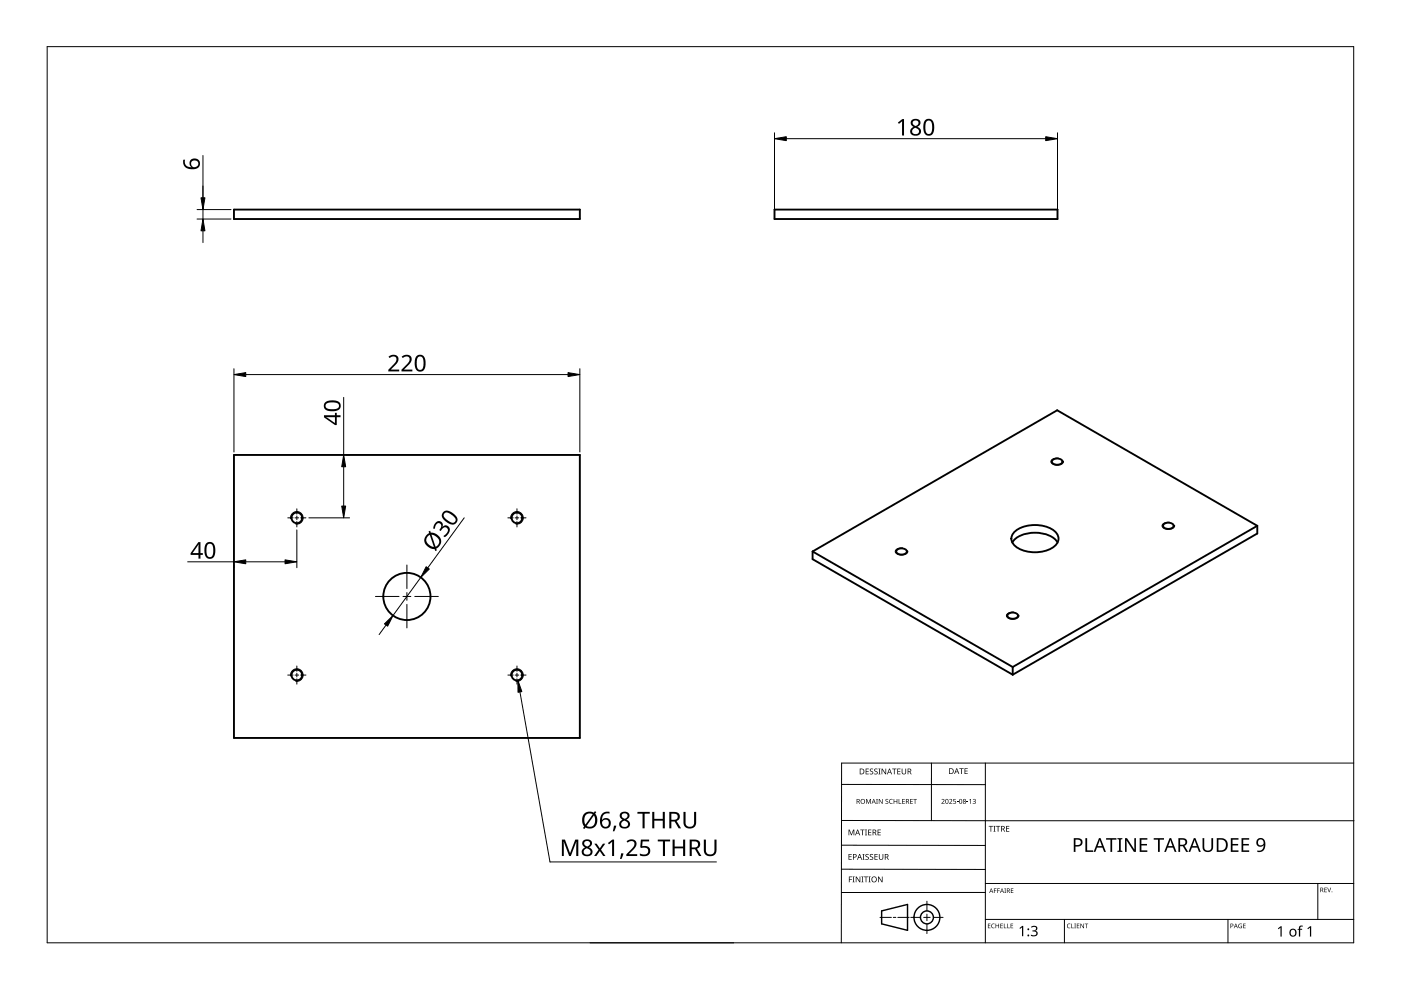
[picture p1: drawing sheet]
<svg xmlns="http://www.w3.org/2000/svg" width="297mm" height="210mm" viewBox="0 0 297 210" stroke-linecap="round" stroke-linejoin="round" font-family="sans-serif">
<g fill="none" stroke="#000" stroke-width=".4">
<path d="M49.6 44.4h73.3v2h-73.3zM164.2 44.4h60v2h-60zM49.6 96.5h73.3v60h-73.3zM223.1 97.6a1.41 1.41 0 0 1 2.2 .3 1.31 1.31 0 0 1-2.3 0zM172.3 116.9v1.7l42.4 24.5M172.3 116.9l42.4 24.5M190.1 116.7a1.41 1.41 0 0 1 2.2 .2 1.31 1.31 0 0 1-2.3 0zM215.3 112.6a7.4 7.4 0 0 1 8.3 0 2.07 2.07 0 0 1 .8 2 2.07 2.07 0 0 1-1.4 1.6 7.6 7.6 0 0 1-7.7-.4 1.95 1.95 0 0 1 0-3.2zM224.2 115a5.7 5.7 0 0 0-5.6-2l-.8 .1a4.5 4.5 0 0 0-3.2 1.9M246.7 111.2a1.41 1.41 0 0 1 2.1 .3 1.31 1.31 0 0 1-2.2 0zM266.6 111.5v1.6l-51.9 30M266.6 111.5l-42.5-24.5-51.8 29.9"/>
<path d="M266.6 111.5l-51.9 29.9M213.7 130.3a1.41 1.41 0 0 1 2.1 .2 1.31 1.31 0 0 1-2.2 0zM214.7 141.4v1.7"/>
<circle cx="62.9" cy="109.8" r="1.13"/>
<circle cx="109.6" cy="109.8" r="1.13"/>
<circle cx="86.3" cy="126.5" r="5"/>
<circle cx="62.9" cy="143.1" r="1.13"/>
<circle cx="109.6" cy="143.1" r="1.13"/>
</g>
<path d="M61.6 110a1.33 1.33 0 0 1 1.3-1.5 1.33 1.33 0 0 1 1.4 1.4 1.33 1.33 0 0 1-1.6 1.2M108.3 110a1.33 1.33 0 0 1 1.3-1.5 1.33 1.33 0 0 1 1.3 1.4 1.33 1.33 0 0 1-1.5 1.2M61.6 143.3a1.33 1.33 0 0 1 1.3-1.5 1.33 1.33 0 0 1 1.4 1.4 1.33 1.33 0 0 1-1.6 1.2M108.3 143.3a1.33 1.33 0 0 1 1.3-1.5 1.33 1.33 0 0 1 1.3 1.4 1.33 1.33 0 0 1-1.5 1.2" fill="none" stroke="#000" stroke-width=".21"/>
<path d="M224.4 97.1h-.3a.95 .95 0 0 0-1.2 1 1.56 1.56 0 0 0 2.6-.3M191.4 116.2h-.3a.95 .95 0 0 0-1.2 1 1.56 1.56 0 0 0 2.6-.3v-.1M247.9 110.7h-.2a.95 .95 0 0 0-1.3 1 1.56 1.56 0 0 0 2.6-.3M214.9 129.8h-.2a.95 .95 0 0 0-1.3 1 1.56 1.56 0 0 0 2.6-.3v-.1" fill="none" stroke="#000" stroke-width=".21"/>
<path d="M10 9.9h277v190h-277z" fill="none" stroke="#000" stroke-width=".21"/>
<g fill="none" stroke="#000" stroke-width=".21">
<path d="M178.4 179.2l30.5 .1M178.4 166.3l30.5 .1M178.5 174h108.6M197.5 161.8v12.2M208.9 161.8v38.1M287 161.8h-108.6v38.1M125.1 199.9h30.5M178.4 184.3h30.5M186.6 194.5h2.4M189.4 194.5h.5M190.4 194.5h2.4M193.1 194.5h2.1"/>
<path d="M195.8 194.5h1.4M196.5 191.1v2M196.5 193.8v1.4M196.5 195.9v2M197.9 194.5h2.1M208.9 189.2h-30.5M208.9 187.3h78.1M208.9 194.9h78.1M225.7 194.9v5M260.4 194.9v5M279.4 187.3v7.6"/>
</g>
<g fill="none" stroke="#000" stroke-width=".3">
<path d="M186.9 193.1l5.5-1.3v5.5l-5.5-1.4z"/>
<circle cx="196.5" cy="194.5" r="1.37"/>
<circle cx="196.5" cy="194.5" r="2.74"/>
</g>
<g fill="#000">
<path d="M179.9 175.9h.2l.4 1 .4-1h.2v1.2h-.1v-1.1l-.4 1.1h-.2l-.4-1.1 .1 1.1h-.2zM182.4 175.9h.9v.1h-.4v1.1h-.1v-1.1h-.4zM183.4 175.9h.4l-.1 .1v1l.1 .1h-.4l.1-.1v-1zM183.6 169.4h.2l.3 .8 .4-.8h.2v1h-.2v-.9l-.4 .9-.4-.9 .1 .9h-.2zM183.5 163h.7v.1h-.5v.4h.5v.1h-.5v.4h.5v.2h-.7zM184.1 175.9h.6v.1h-.5v.4h.5v.1h-.5v.5h.5v.1h-.6zM184.5 163.1l.4-.2 .2 .1v.1a.25 .25 0 0 0-.4-.1 .25 .25 0 0 0 0 .4 .4 .4 0 0 1 .5 .3 .4 .4 0 0 1-.3 .5 .4 .4 0 0 1-.5-.2h.1a.27 .27 0 0 0 .4 .1 .27 .27 0 0 0-.1-.4l-.3-.3zM185.4 163.1l.4-.2 .3 .1-.1 .1a.25 .25 0 0 0-.4-.1 .25 .25 0 0 0 0 .4 .4 .4 0 0 1 .5 .3 .4 .4 0 0 1-.3 .5 .4 .4 0 0 1-.5-.2h.1a.27 .27 0 0 0 .4 .1 .27 .27 0 0 0 0-.4l-.4-.3zM185.8 169.4h.3l-.1 .1v.8l.1 .1h-.3l.1-.1zM186.2 163h.5l-.2 .1v1l.2 .1h-.5l.2-.1v-1zM186.1 175.9h.6v.1h-.5v.4h.5v.1h-.5v.5h.5v.1h-.6zM186.3 169.4h.2l.5 .8v-.8h.1v1h-.1l-.6-.8v.8h-.1z"/>
<path d="M186.9 163h.2l.6 1v-1h.2v1.2h-.2l-.6-1v1h-.2zM187.8 169.5l.3-.1h.2v.2a.25 .25 0 0 0-.3-.1 .25 .25 0 0 0-.1 .3 .25 .25 0 0 0 .3 .1 .32 .32 0 0 1 0 .5 .32 .32 0 0 1-.5-.1 .25 .25 0 0 0 .4 .1 .25 .25 0 0 0 0-.4l-.3-.2zM188.6 169.5l.4-.1h.3l-.1 .2a.41 .41 0 0 0-.6 .3 .41 .41 0 0 0 .6 .4 .48 .48 0 0 1-.6-.1 .48 .48 0 0 1 0-.7zM189.1 163h1v.1h-.4v1.1h-.2v-1.1h-.4zM189.5 169.4h.1v.4h.5v-.4h.1v1h-.1v-.5h-.5v.5h-.1zM190.5 169.4h.2v.9h.4v.1h-.6zM190.2 163h.7v.1h-.5v.4h.5v.1h-.5v.4h.5v.2h-.7zM191.3 169.4h.5v.1h-.4v.3h.4v.1h-.4v.4h.4v.1h-.5zM191.2 163h.1v.8a.32 .32 0 0 0 .3 .3 .32 .32 0 0 0 .4-.4v-.7h.1v.7a.47 .47 0 0 1-.5 .5 .47 .47 0 0 1-.4-.5zM193 169.4h.5v.1h-.4v.3h.4v.1h-.4v.4h.4v.1h-.5zM193.6 169.4h.8v.1h-.3v.9h-.2v-.9h-.3zM199.6 169.5a.37 .37 0 0 1 .6 0 .37 .37 0 0 1-.2 .6l-.2 .2h.5v.1h-.7l.3-.4a.27 .27 0 0 0 .2-.3 .27 .27 0 0 0-.4-.1z"/>
<path d="M201.2 169.5a.37 .37 0 0 1 .6 0 .37 .37 0 0 1-.2 .6l-.2 .2h.5v.1h-.7l.3-.4a.27 .27 0 0 0 .3-.3 .27 .27 0 0 0-.5-.1zM202.1 169.4h.5v.1h-.4v.3a.34 .34 0 0 1 .5 .2 .34 .34 0 0 1-.2 .4 .34 .34 0 0 1-.4-.1 .29 .29 0 0 0 .4 0 .29 .29 0 0 0 0-.4 .29 .29 0 0 0-.4 0zM202.9 170l.3 .1zM203.4 162.9h.9v.1h-.4v1.1h-.1v-1.1h-.4zM205 170l.3 .1zM204.5 162.9h.7v.1h-.5v.4h.4v.1h-.4v.5h.5v.1h-.7zM205.5 169.6l.4-.2v1h-.2v-.9zM206.2 169.5a.32 .32 0 0 1 .5-.1 .32 .32 0 0 1 0 .5 .33 .33 0 0 1 .1 .5 .33 .33 0 0 1-.6-.1 .26 .26 0 0 0 .4 .1 .26 .26 0 0 0 .1-.4l-.3-.2a.23 .23 0 0 0 .3 0 .23 .23 0 0 0-.1-.4 .23 .23 0 0 0-.3 .2zM209.6 175.1h.9v.2h-.3v1h-.2v-1h-.4zM210.6 175.1h.5l-.2 .1v1l.2 .1h-.5l.2-.1v-1zM211.2 175.1h.9v.2h-.4v1h-.2v-1h-.3zM213.3 175.1h.7v.2h-.5v.3h.5v.2h-.5v.4h.5v.1h-.7z"/>
<path d="M255 177.7h.3v1.9a.76 .76 0 0 0 .8 .7 .76 .76 0 0 0 .7-.7v-1.9h.4v1.9a1.12 1.12 0 0 1-1.1 1.1 1.12 1.12 0 0 1-1.1-1.1zM180 185.8h.7v.2h-.6v.4h.5v.1h-.5v.6h-.1zM179.9 181.1h.7v.1h-.5v.4h.4v.1h-.4v.5h.5v.1h-.7zM180.8 185.8h.4l-.1 .2v.9l.1 .2h-.4l.1-.2v-.9zM181.4 185.8h.2l.7 1.1v-1.1h.1v1.3h-.2l-.6-1v1h-.2zM182.6 185.8h.5l-.2 .2v.9l.2 .2h-.5l.2-.2v-.9zM182.9 181.1h.4l-.1 .1v1l.1 .1h-.4l.1-.1v-1zM183.2 185.8h.9v.2h-.4v1.1h-.2v-1.1h-.3zM183.5 181.2l.5-.1h.2v.2a.25 .25 0 0 0-.4-.1 .25 .25 0 0 0 0 .4 .4 .4 0 0 1 .4 .3 .4 .4 0 0 1-.2 .4 .4 .4 0 0 1-.5-.2 .27 .27 0 0 0 .5 .1 .27 .27 0 0 0-.1-.4l-.4-.3zM184.2 185.8h.4l-.1 .2v.9l.1 .2h-.4l.1-.2v-.9zM184.5 181.2l.4-.1h.2v.2a.25 .25 0 0 0-.4-.1 .25 .25 0 0 0 0 .4 .4 .4 0 0 1 .5 .3 .4 .4 0 0 1-.3 .4 .4 .4 0 0 1-.5-.2h.1a.27 .27 0 0 0 .4 .1 .27 .27 0 0 0-.1-.4l-.3-.3zM185.4 181.1h.7v.1h-.5v.4h.5v.1h-.5v.5h.5v.1h-.7z"/>
<path d="M186.2 185.8h.1l.7 1.1v-1.1h.1v1.3h-.2l-.6-1v1h-.1zM186.3 181.1h.2v.8a.32 .32 0 0 0 .3 .3 .32 .32 0 0 0 .3-.3v-.8h.2v.8a.47 .47 0 0 1-.5 .4 .47 .47 0 0 1-.5-.4zM209.5 195.8h.5l-.4 .1v.3h.4l-.4 .1v.4l.4 .1h-.5zM210.3 196l.3-.2 .3 .1v.1a.39 .39 0 0 0-.6 .3 .39 .39 0 0 0 .6 .4 .46 .46 0 0 1-.7-.1 .46 .46 0 0 1 .1-.6zM210.7 188.4h.6l-.4 .1v.3h.4l-.4 .1v.4h-.2zM211.4 188.4h.6l-.4 .1v.3h.4l-.4 .1v.4h-.2zM211.1 195.8h.1v.4h.5v-.4h.1v1h-.1v-.5h-.5v.5h-.1zM212.1 195.8h.5l-.4 .1v.3h.4l-.4 .1v.4l.4 .1h-.5zM212.8 195.8h.2v.9l.4 .1h-.6zM212.9 188.4h.4l-.1 .1 .1 .8h-.4l.2-.1zM213.6 195.8h.1v.9l.4 .1h-.5zM214.3 195.8h.5l-.4 .1v.3h.4l-.4 .1v.4l.4 .1h-.5z"/>
<path d="M214.3 188.4h.6l-.5 .1v.3h.4l-.4 .1v.3l.5 .1h-.6zM216.1 196.8l.6-.5h.3v2.2h-.3v-1.9l-.4 .4zM218.6 196.5a.72 .72 0 0 1 .9-.3 .72 .72 0 0 1 .4 .9l-.4 .3a.62 .62 0 0 1 .5 .7 .62 .62 0 0 1-.8 .4l-.6-.1v-.2l.4 .1a.45 .45 0 0 0 .7-.3 .45 .45 0 0 0-.6-.5h-.2v-.2a.46 .46 0 0 0 .6-.1 .46 .46 0 0 0 0-.6l-.8 .1zM226.3 196l.4-.2 .3 .1-.1 .1a.39 .39 0 0 0-.6 .3 .39 .39 0 0 0 .6 .4 .46 .46 0 0 1-.6-.1 .46 .46 0 0 1 0-.6zM227.1 195.8h.2v.9l.4 .1h-.6zM227.8 195.8h.3l-.1 .1 .1 .9h-.3l.1-.1zM228.3 195.8h.5l-.4 .1v.3h.4l-.4 .1v.4l.4 .1h-.5zM229.1 195.8h.1l.5 .8v-.8h.1v1h-.1l-.5-.8v.8h-.1zM230.1 177.7h.4v2.6h1.3v.3h-1.7zM230 195.8h.7l-.3 .1v.9h-.1v-.9zM234.5 177.7h2.2v.3h-.9v2.6h-.4v-2.6h-.9zM236.9 177.7h1.1v.2l-.4 .1v2.3l.4 .1v.2h-1.1v-.2l.4-.1v-2.3l-.4-.1z"/>
<path d="M238.5 177.7h.5l1.5 2.4v-2.4h.3v2.9h-.4l-1.6-2.4 .1 2.4h-.4zM241.6 177.7h1.7v.3h-1.3v.9h1.2v.4h-1.2v1h1.3v.3h-1.7zM244.6 177.7h2.2v.3h-.9v2.6h-.4v-2.6h-.9zM261 177.7h1.6v.3h-1.3v.9h1.2v.4h-1.2v1h1.3v.3h-1.6zM262.7 196l.6-.1-.1 .1a.4 .4 0 0 0-.5 .3 .4 .4 0 0 0 .5 .4v-.3l-.2-.1h.3v.5a.53 .53 0 0 1-.7-.1 .53 .53 0 0 1 .1-.7zM263.6 195.8h.5l-.4 .1v.3h.4l-.4 .1v.4l.4 .1h-.5zM263.2 177.7h1.7v.3h-1.3v.9h1.2v.4h-1.2v1h1.3v.3h-1.7zM270.9 196.8l.6-.4h.2v2.2h-.2v-1.9l-.4 .3zM275.5 196.4l.7-.1v.2h-.4l-.1 .2v.2h.4v.2h-.4v1.5h-.3v-1.5h-.3l.3-.2zM277.2 196.8l.6-.4h.2v2.2h-.3v-1.9l-.4 .3zM280.8 188.2h.5l-.4 .1v.3h.4l-.4 .1v.4l.4 .1h-.5zM281.4 188.2h.1l.3 .8 .3-.8h.1l-.3 1h-.1z"/>
<path d="M181.6 169.4h.3a.29 .29 0 0 1 .4 .2 .29 .29 0 0 1-.2 .4l.3 .4h-.2l-.2-.4h-.2v.4h-.2zM181.8 169.5v.4h.1a.2 .2 0 0 0 .2-.2 .2 .2 0 0 0-.2-.2z"/>
<path d="M181.8 175.9h.1l.5 1.2h-.2l-.1-.4h-.5l-.2 .4h-.1zM181.8 176l-.2 .6h.4z"/>
<path d="M182.3 163h.4a.61 .61 0 0 1 .6 .6 .61 .61 0 0 1-.7 .6h-.3zM182.4 163.1v.9h.2a.48 .48 0 0 0 .5-.4 .48 .48 0 0 0-.5-.5z"/>
<path d="M182.4 169.9a.51 .51 0 0 1 1 0 .51 .51 0 0 1-1 0zM182.6 169.9a.4 .4 0 0 0 .8 0 .4 .4 0 0 0-.8 0z"/>
<path d="M185 175.9h.3a.35 .35 0 0 1 .5 .2 .35 .35 0 0 1-.3 .5l.4 .5h-.2l-.3-.5h-.2v.5h-.2zM185.2 176v.5h.1a.23 .23 0 0 0 .3-.3 .23 .23 0 0 0-.3-.2z"/>
<path d="M185.2 169.4l.5 1-.3-.3h-.4l-.2 .3zM185.2 169.5l-.1 .5h.3z"/>
<path d="M188.5 163h.2l.4 1.2h-.1l-.2-.4h-.5l-.1 .4h-.2zM188.6 163.1l-.2 .6h.4z"/>
<path d="M192.1 169.4h.3a.29 .29 0 0 1 .3 .2 .29 .29 0 0 1-.2 .4l.3 .4h-.1l-.3-.4h-.2v.4h-.1zM192.2 169.5v.4h.2a.2 .2 0 0 0 .2-.2 .2 .2 0 0 0-.3-.2z"/>
<path d="M192.4 163h.4a.35 .35 0 0 1 .4 .2 .35 .35 0 0 1-.2 .4l.3 .6h-.2l-.3-.5h-.2v.5h-.2zM192.6 163.1v.4h.2a.23 .23 0 0 0 .3-.2 .23 .23 0 0 0-.3-.2z"/>
<path d="M200.5 169.5l.4-.1 .2 .2v.5l-.2 .3h-.3l-.1-.2zM200.6 169.6v.1a.37 .37 0 0 0-.1 .4 .37 .37 0 0 0 .4 .2 .4 .4 0 0 0 .1-.5 .4 .4 0 0 0-.4-.2z"/>
<path d="M201.2 162.9h.4a.61 .61 0 0 1 .6 .6 .61 .61 0 0 1-.6 .6h-.4zM201.4 163v1h.1a.48 .48 0 0 0 .5-.5 .48 .48 0 0 0-.4-.5z"/>
<path d="M202.8 162.9h.1l.5 1.2h-.2l-.1-.4h-.5l-.1 .4h-.2zM202.8 163l-.1 .6h.3z"/>
<path d="M203.5 169.5l.3-.1 .2 .2v.5l-.2 .3h-.3l-.1-.2zM203.5 169.6v.1a.37 .37 0 0 0-.1 .4 .37 .37 0 0 0 .4 .2 .4 .4 0 0 0 .2-.5 .4 .4 0 0 0-.5-.2z"/>
<path d="M204.2 169.5a.29 .29 0 0 1 .5-.1 .29 .29 0 0 1-.1 .5 .29 .29 0 0 1 .1 .4 .29 .29 0 0 1-.4 0 .29 .29 0 0 1 .1-.4zM204.3 170.2a.2 .2 0 0 0 .4 0 .2 .2 0 0 0-.4 0zM204.3 169.7a.2 .2 0 0 0 .4 0 .2 .2 0 0 0-.4 0z"/>
<path d="M212.3 175.1h.3a.35 .35 0 0 1 .4 .3 .35 .35 0 0 1-.2 .4l.3 .5h-.2l-.3-.5h-.2v.5h-.1zM212.4 175.2v.5h.2a.23 .23 0 0 0 .3-.2 .23 .23 0 0 0-.3-.3z"/>
<path d="M227.7 177.7h.7a.92 .92 0 0 1 1.1 .9 .92 .92 0 0 1-1.1 .9h-.4v1.1h-.3zM228 178v1.2a.73 .73 0 0 0 .8-.1 .73 .73 0 0 0 .3-.8l-.4-.2z"/>
<path d="M249.8 177.7h.8a.84 .84 0 0 1 1.1 .6 .84 .84 0 0 1-.6 1l.8 1.3h-.4l-.7-1.2h-.6v1.2h-.4zM250.2 178v1.1h.4a.56 .56 0 0 0 .7-.5 .56 .56 0 0 0-.7-.6z"/>
<path d="M258 177.7h.9a1.46 1.46 0 0 1 1.4 1.5 1.46 1.46 0 0 1-1.5 1.4h-.8zM258.3 178v2.3h.4a1.14 1.14 0 0 0 1.2-1.1 1.14 1.14 0 0 0-1.1-1.2z"/>
<path d="M266.6 177.9a1.06 1.06 0 0 1 1.3 0 1.06 1.06 0 0 1 .4 1.3 1.32 1.32 0 0 1-1.7 1.4v-.3a.97 .97 0 0 0 1-.1 .97 .97 0 0 0 .3-1 .9 .9 0 0 1-1.4 .1 .9 .9 0 0 1 .1-1.4zM266.7 178.6a.65 .65 0 0 0 1.3 0 .65 .65 0 0 0-1.3 0z"/>
<path d="M180.8 181.1h.4a.41 .41 0 0 1 .4 .5 .41 .41 0 0 1-.6 .2v.5h-.2zM181 181.2v.5a.29 .29 0 0 0 .5-.3 .29 .29 0 0 0-.5-.2z"/>
<path d="M182.2 181.1h.1l.5 1.2h-.2l-.1-.4h-.5l-.1 .4h-.2zM182.3 181.2l-.2 .6h.3z"/>
<path d="M184.7 186.5a.61 .61 0 0 1 1.2 0 .61 .61 0 0 1-1.2 0zM184.9 186.5a.45 .45 0 0 0 .9 0 .45 .45 0 0 0-.9 0z"/>
<path d="M187.6 181.1h.3a.35 .35 0 0 1 .5 .2 .35 .35 0 0 1-.3 .4l.4 .6h-.2l-.3-.5h-.3v.5h-.1zM187.7 181.2v.5h.2a.23 .23 0 0 0 .3-.3 .23 .23 0 0 0-.3-.2z"/>
<path d="M210.1 188.4l.5 .9-.2-.3h-.4l-.3 .3zM210.2 188.5l-.2 .4h.3z"/>
<path d="M212.4 188.4l.5 .9-.3-.3h-.3l-.3 .3zM212.4 188.5l-.1 .4h.3z"/>
<path d="M213.5 188.4h.2a.28 .28 0 0 1 .4 .2 .28 .28 0 0 1-.2 .3l.3 .4-.4-.4h-.2v.4h-.1zM213.6 188.5v.3h.1a.19 .19 0 0 0 .3-.2 .19 .19 0 0 0-.3-.1z"/>
<path d="M233 177.7h.3l1.2 2.9h-.4l-.4-.9h-1.1l-.4 .9h-.3zM233.2 178.1l-.5 1.3h.9z"/>
<path d="M248 177.7h.3l1.1 2.9h-.3l-.4-.9h-1.1l-.4 .9h-.4zM248.1 178.1l-.4 1.3h.9z"/>
<path d="M253.1 177.7h.4l1.1 2.9h-.4l-.3-.9h-1.2l-.3 .9h-.4zM253.3 178.1l-.5 1.3h.9z"/>
<path d="M260.9 195.8h.2a.32 .32 0 0 1 .4 .4 .32 .32 0 0 1-.5 .2v.4h-.1zM261 195.9v.4a.24 .24 0 0 0 .4-.2 .24 .24 0 0 0-.4-.2z"/>
<path d="M262 195.8l.4 1-.2-.3h-.4l-.2 .3zM262 196l-.1 .4h.3z"/>
<path d="M273.6 197.1a.82 .82 0 0 1 1.2 .1 .82 .82 0 0 1-.2 1.2 .82 .82 0 0 1-1.2-.4zM273.8 197.2a.6 .6 0 0 0-.1 .8 .6 .6 0 0 0 .8 .2l.1-.3a.53 .53 0 0 0-.1-.6 .53 .53 0 0 0-.7-.1z"/>
<path d="M279.9 188.2h.3a.28 .28 0 0 1 .3 .2 .28 .28 0 0 1-.1 .3l.2 .5-.3-.4h-.2v.4h-.2zM280.1 188.3v.4h.1a.19 .19 0 0 0 .2-.2 .19 .19 0 0 0-.2-.2z"/>
<circle cx="218" cy="198.3" r=".2"/>
<circle cx="218" cy="197" r=".2"/>
<circle cx="282.4" cy="189.1" r=".09"/>
</g>
<g fill="none" stroke="#000" stroke-width=".21">
<path d="M43 33v13.4M164.2 28.2v17.6M166.7 29.4h55M224.2 28.2v17.6M41.8 46.4h7.2M41.8 44.4h7.2M43 48.9v2.5M49.6 78.2v17.6M52.1 79.4h68.3M122.9 78.2v17.6M72.9 84.3v12.2M72.9 99v8.3"/>
<path d="M73.5 96.5h.6M39.8 119.1h9.8M49.6 119.7v.7M52.1 119.1h8.3M62.9 112.3v8.1M65.5 109.8h8.6M98.4 109.8l-7.7 10.6M81.9 132.5l-1.5 2M89.2 122.4l-5.9 8.1"/>
</g>
<path d="M164.2 29.4l2.5-.4v.8zM221.7 29l2.5 .4-2.5 .4zM43 46.4l.4 2.5h-.8zM42.6 41.9h.8l-.4 2.5zM49.6 79.4l2.5-.4v.8zM120.4 79l2.5 .4-2.5 .4zM72.9 96.5l.4 2.5h-.8zM49.6 119.1l2.5-.4v.8zM60.4 118.7l2.5 .4-2.5 .4zM72.5 107.3h.8l-.4 2.5zM81.5 132.3l1.8-1.8-1.1 2.3zM90.4 120.2l.6 .4-1.8 1.8z" fill="#000" stroke="#000" stroke-width=".21"/>
<g fill="#000">
<path d="M190.4 26l.9-.8h.4v3.5h-.4v-3l-.7 .6zM82.4 75.6a1.16 1.16 0 0 1 1.3-.4 1.16 1.16 0 0 1 .8 1.2l-.3 .6-1.3 1.4h1.7v.3h-2.3v-.3l1.1-1.1a.98 .98 0 0 0 .3-1.7h-.5l-.6 .3zM85.2 75.6a1.16 1.16 0 0 1 1.3-.4 1.16 1.16 0 0 1 .8 1.2l-.3 .6-1.3 1.4h1.7v.3h-2.3v-.3l1.1-1.1a.98 .98 0 0 0 .3-1.7h-.5l-.6 .3zM92.4 110.8a.86 .86 0 0 1 1.1-.2 .86 .86 0 0 1 .3 1.1 .93 .93 0 0 1 1.3-.1 .93 .93 0 0 1 .1 1.4l-.9 .9-.3-.2a1.24 1.24 0 0 0 .8-1.7 .71 .71 0 0 0-1.2 .3l-.2 .3-.3-.2a.81 .81 0 0 0 .5-.8 .81 .81 0 0 0-.5-.7 1.02 1.02 0 0 0-.9 1.2h-.3v-.3zM130.2 175.1h.5l-.5 1.2h-.3zM135.1 172.1h2.7v.4h-1.1v3.1h-.5v-3.1h-1.1zM135.9 178h1.7v.4h-1.4v1a1.17 1.17 0 0 1 1.7 1 1.17 1.17 0 0 1-1.6 1.1l-.6-.1v-.5a1.03 1.03 0 0 0 1 .3 1.03 1.03 0 0 0 .7-.8 .93 .93 0 0 0-1.4-.6l-.3-.1zM138.3 172.1h.4v1.5h1.8v-1.5h.5v3.5h-.5v-1.6h-1.8v1.6h-.4zM144.9 172.1h.5v2.3a.9 .9 0 0 0 .9 .9 .9 .9 0 0 0 .9-.9v-2.3h.4v2.3a1.34 1.34 0 0 1-1.4 1.3 1.34 1.34 0 0 1-1.3-1.3zM149.2 178h.5v2.3a.9 .9 0 0 0 .9 .9 .9 .9 0 0 0 .9-.9v-2.3h.4v2.3a1.35 1.35 0 0 1-1.3 1.2 1.35 1.35 0 0 1-1.4-1.2zM119.1 178h.7l1.1 2.9 1.1-2.9h.6v3.5h-.4v-3.1l-1.2 3.1h-.3l-1.2-3.1v3.1h-.4zM126 178.9h.5l.7 1 .6-1h.5l-.9 1.3 1 1.3h-.5l-.7-1-.7 1h-.5l.9-1.3z"/>
<path d="M128.9 178.7l.9-.7h.4v3.5h-.4v-3l-.7 .5zM131.7 180.9l.5 .1-.4 1.1h-.3zM132.8 178.4a1.16 1.16 0 0 1 1.4-.5 1.16 1.16 0 0 1 .7 1.2l-.3 .7-1.3 1.3h1.8v.4h-2.3v-.4l1.1-1.1a.98 .98 0 0 0 .3-1.6l-.5-.1-.6 .4zM139.5 178h2.6v.4h-1.1v3.1h-.4v-3.1h-1.1zM142.6 178h.4v1.5h1.8v-1.5h.5v3.5h-.5v-1.6h-1.8v1.6h-.4z"/>
<path d="M38.9 33.9h.3a1.18 1.18 0 0 0 1.4 1.5 1.08 1.08 0 0 1-.1-1.6 1.08 1.08 0 0 1 1.6 .1 1.22 1.22 0 0 1 .1 1.4 1.22 1.22 0 0 1-1.3 .6 1.63 1.63 0 0 1-2-2zM40.5 34.7a.76 .76 0 0 0 1.5 0 .76 .76 0 0 0-1.5 0z"/>
<path d="M193.2 25.5a1.03 1.03 0 0 1 1.3-.3 1.03 1.03 0 0 1 .6 1.2l-.6 .5a1 1 0 0 1 .7 1.3 1 1 0 0 1-1.3 .6 .94 .94 0 0 1-.9-.9 .94 .94 0 0 1 .7-1l-.2-.1a.88 .88 0 0 1-.3-1.3zM193.4 27.8a.7 .7 0 0 0 1.4 0 .7 .7 0 0 0-1.4 0zM193.5 26.1a.6 .6 0 0 0 1.2 0 .6 .6 0 0 0-1.2 0z"/>
<path d="M196.2 25.4a1.16 1.16 0 0 1 1.3 0 1.16 1.16 0 0 1 .6 1.2 1.69 1.69 0 0 1-1 2.2 1.27 1.27 0 0 1-1.3-1.6v-1zM196.5 25.7a2.16 2.16 0 0 0 .2 2.7 .82 .82 0 0 0 .9-1.1 1.35 1.35 0 0 0-.7-1.7z"/>
<path d="M88.4 75.5a1.16 1.16 0 0 1 1.3-.1 1.16 1.16 0 0 1 .5 1.2 1.69 1.69 0 0 1-1 2.2 1.27 1.27 0 0 1-1.3-1.6l.1-1.2zM88.6 75.8a2.16 2.16 0 0 0 .3 2.6 .82 .82 0 0 0 .9-1.1 1.35 1.35 0 0 0-.7-1.7z"/>
<path d="M68.9 85.3a2.6 2.6 0 0 1 3.2 .2 1.22 1.22 0 0 1-.2 1.3 1.22 1.22 0 0 1-1.2 .4 1.53 1.53 0 0 1-2-1zM69.2 85.6a.75 .75 0 0 0 0 .9 .75 .75 0 0 0 .9 .3l1-.1a.69 .69 0 0 0 .8-.7 .69 .69 0 0 0-.8-.6h-1.3z"/>
<path d="M68.7 88h2.3v-.5h.4v.5h.8v.5h-.8v1.6h-.4l-2.3-1.6zM69.1 88.4l1.9 1.3v-1.2z"/>
<path d="M42.1 114.9h.4v2.4h.5v.4h-.5v.7h-.4v-.7h-1.7v-.4zM42.1 115.4l-1.3 1.9h1.3z"/>
<path d="M43.8 115.2a1.16 1.16 0 0 1 1.3-.1 1.16 1.16 0 0 1 .5 1.2 1.69 1.69 0 0 1-1 2.2 1.27 1.27 0 0 1-1.3-1.6l.1-1.2zM44 115.5a2.16 2.16 0 0 0 .3 2.6 .82 .82 0 0 0 .9-1.1 1.35 1.35 0 0 0-.7-1.7z"/>
<path d="M90.9 112.7l.3-.2 .1 .4a1.81 1.81 0 0 1 2 1.1 1.81 1.81 0 0 1-.6 2.2l-.2 .1 .1 .4-.3 .1-.2-.4a1.84 1.84 0 0 1-1.8-.9 1.84 1.84 0 0 1 .2-2.1l.5-.4zM91.5 113.4l.8 2.5a1.23 1.23 0 0 0 .8-1.2 1.23 1.23 0 0 0-.9-1.1zM90.7 113.7l-.2 .4a1.34 1.34 0 0 0 1.1 1.8l.4 .1-.9-2.6z"/>
<path d="M94 108.6a1.58 1.58 0 0 1 2.2 .3 1.2 1.2 0 0 1 .8 1.1 1.2 1.2 0 0 1-.7 1.2 2.59 2.59 0 0 1-2.6-2zM94.3 108.8a.8 .8 0 0 0 .3 1.3l.9 .6a.69 .69 0 0 0 1-.1 .69 .69 0 0 0-.2-1 1.9 1.9 0 0 0-2-.8z"/>
<path d="M123.6 178.3a1.03 1.03 0 0 1 1.3-.3 1.03 1.03 0 0 1 .5 1.2l-.5 .5a1 1 0 0 1 .7 1.2 1 1 0 0 1-1.4 .6 .94 .94 0 0 1-.9-.8 .94 .94 0 0 1 .7-1l-.1-.1a.88 .88 0 0 1-.3-1.3zM123.7 180.6a.7 .7 0 0 0 1.4 0 .7 .7 0 0 0-1.4 0zM123.9 178.9a.6 .6 0 0 0 1.2 0 .6 .6 0 0 0-1.2 0z"/>
<path d="M123.8 172.6l.5-.4a1.93 1.93 0 0 1 1.6 .1l.2-.3 .3 .2-.2 .3a1.81 1.81 0 0 1 .3 2.3 1.81 1.81 0 0 1-2.2 .7l-.2-.1-.2 .4-.3-.2 .3-.4a2.31 2.31 0 0 1-.1-2.6zM125.9 172.9l-1.5 2.2a1.23 1.23 0 0 0 1.4-.1 1.23 1.23 0 0 0 .4-1.4zM124.3 172.7a1.93 1.93 0 0 0-.2 2.1l1.6-2.2-.8-.1z"/>
<path d="M127.7 172.5l.6-.3 .5-.1h.4v.4a1.18 1.18 0 0 0-1.5 1.4 1.08 1.08 0 0 1 1.6-.1 1.08 1.08 0 0 1-.1 1.6 1.22 1.22 0 0 1-1.4 .1 1.22 1.22 0 0 1-.6-1.4l.1-.9zM127.6 174.6a.76 .76 0 0 0 1.5 0 .76 .76 0 0 0-1.5 0z"/>
<path d="M131.5 172.4a1.03 1.03 0 0 1 1.3-.3 1.03 1.03 0 0 1 .6 1.2l-.6 .5a1 1 0 0 1 .7 1.3 1 1 0 0 1-1.3 .6 .94 .94 0 0 1-.9-.9 .94 .94 0 0 1 .7-1l-.2-.1a.88 .88 0 0 1-.3-1.3zM131.7 174.7a.7 .7 0 0 0 1.4 0 .7 .7 0 0 0-1.4 0zM131.8 173a.6 .6 0 0 0 1.2 0 .6 .6 0 0 0-1.2 0z"/>
<path d="M141.9 172.1h1a1 1 0 0 1 1.2 .7 1 1 0 0 1-.7 1.3l1 1.5h-.5l-.9-1.4h-.7v1.4h-.4zM142.3 172.5v1.3h.6a.67 .67 0 0 0 .8-.6 .67 .67 0 0 0-.9-.7z"/>
<path d="M146.2 178h1a1 1 0 0 1 1.2 .7 1 1 0 0 1-.6 1.2l.9 1.6h-.5l-.8-1.4h-.7v1.4h-.5zM146.7 178.4v1.3h.5a.67 .67 0 0 0 .8-.7 .67 .67 0 0 0-.8-.6z"/>
</g>
<g fill="none" stroke="#000" stroke-width=".21">
<path d="M61 109.8h1.1M62.5 109.8h.8M62.9 107.9v1.1M62.9 109.4v.8M62.9 110.6v1.1M63.7 109.8h1.2M86.3 119.8v5M107.7 109.8h1.1M109.2 109.8h.8M109.6 107.9v1.1M109.6 109.4v.8M109.6 110.6v1.1"/>
<path d="M110.4 109.8h1.1M79.6 126.5h5M85.4 126.5h1.7M86.3 125.6v1.7M86.3 128.1v5M87.9 126.5h5M61 143.1h1.1M62.5 143.1h.8M62.9 141.2v1.1M62.9 142.7v.8M62.9 143.9v1.2M63.7 143.1h1.2"/>
<path d="M107.7 143.1h1.1M109.2 143.1h.8M109.6 141.2v1.1M109.6 142.7v.8M109.6 143.9v1.2M110.4 143.1h1.1"/>
</g>
<path d="M109.8 144.2l.8 2.4-.8 .2z" fill="#000" stroke="#000" stroke-width=".21"/>
<path d="M109.8 144.2l6.8 38.6h35.3" fill="none" stroke="#000" stroke-width=".21"/>
</svg>
